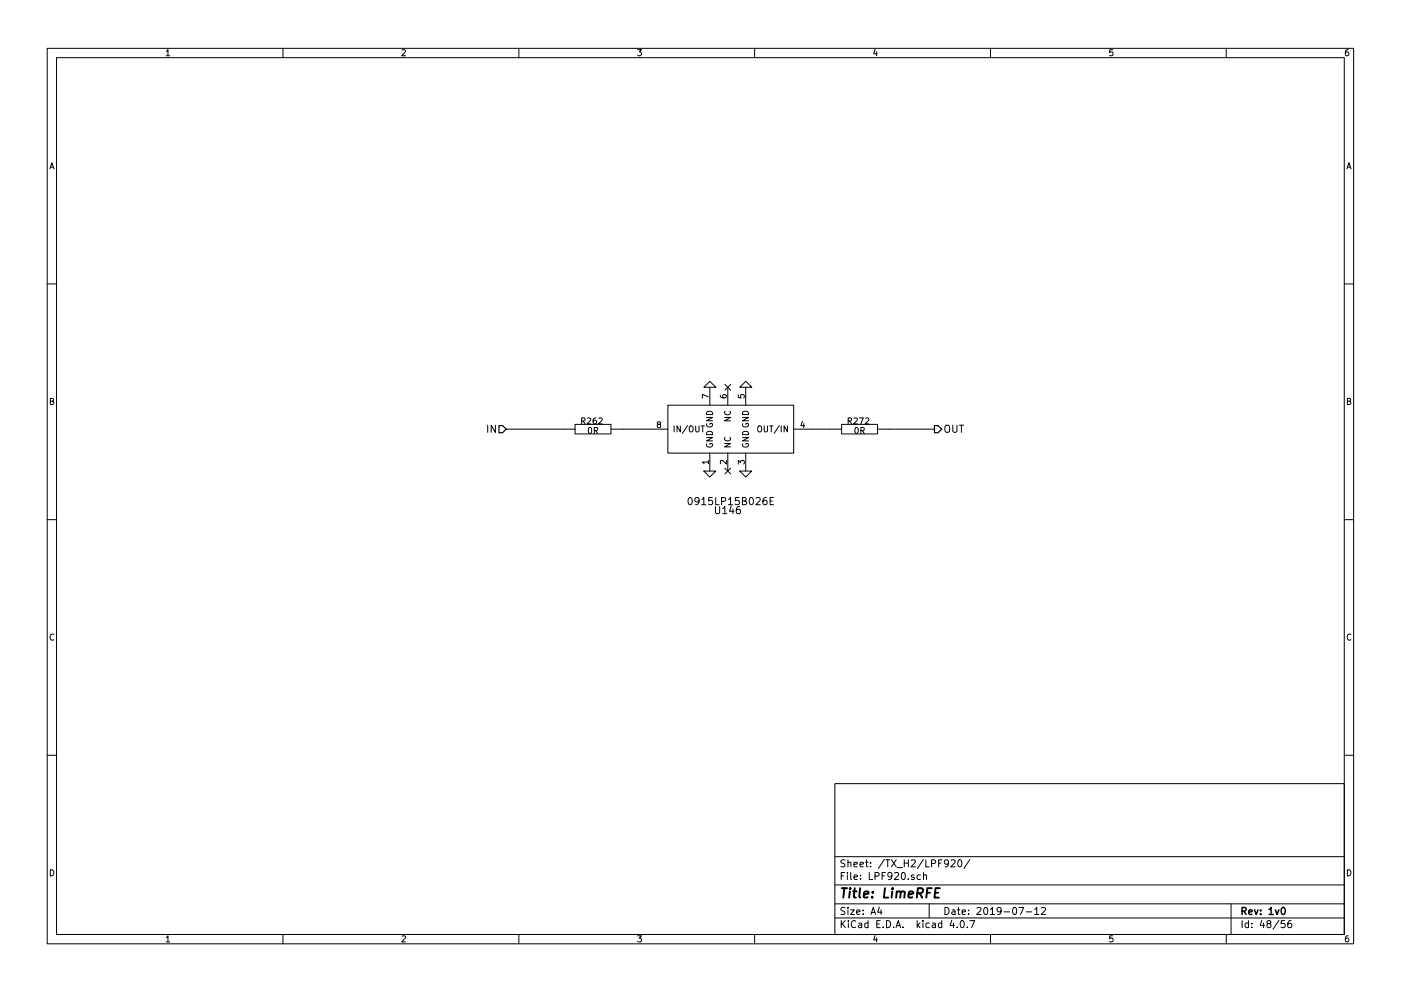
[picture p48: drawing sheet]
<svg xmlns="http://www.w3.org/2000/svg" width="297mm" height="210mm" viewBox="0 0 297 210" stroke-linecap="round" stroke-linejoin="round" font-family="sans-serif">
<g fill="none" stroke="#000" stroke-width=".21">
<path d="M10 10.3h277v189.9h-277zM12 12.2h273v186.1h-273zM35.3 10.9l.3-.4v1.3M35.3 11.8h.7M60 10.3v1.9M85.2 10.6l.5-.1 .3 .4-.8 .9h.8M110 10.3v1.9M135.2 10.5h.8l-.4 .5 .3 .1 .1 .2-.1 .4-.2 .1-.5-.1M160 10.3v1.9M185.5 10.5l-.3 .9h.8M185.9 11v.8M210 10.3v1.9"/>
<path d="M235.9 10.5h-.6v.6h.6l.1 .5-.3 .2-.4-.1M260 10.3v1.9M285.9 10.5l-.4 .1-.2 .2-.1 .8 .3 .2 .4-.1 .1-.4-.1-.2-.4-.1-.3 .3M10.6 35.8l.4-1.3 .4 1.3M10.7 35.5h.6M285.6 35.8l.4-1.3 .4 1.3M285.7 35.5h.6M10 60.2h2M285 60.2h2M10.7 85.1h.5l.1-.5-.6-.1v1.3h.5l.2-.4-.3-.3M103.4 90.2v1.5M105 90.2v1.5l-.9-1.5v1.5"/>
<path d="M107.3 91.1h14.6M121.9 90h7.6v2.1h-7.6zM123.3 89.3l.6-.1 .1-.4-.7-.1v1.2M123.6 89.3l.4 .6M124.5 88.8l.5-.1 .2 .3-.7 .9h.7M124.8 90.8l.2-.1a.67 .67 0 0 1 .5 .6 .67 .67 0 0 1-.5 .7l-.3-.5zM126 91.4l.6-.1 .1-.5-.7-.1v1.3M126.3 91.4l.4 .6M126.3 88.7h-.3l-.2 .3v.7l.2 .2 .4-.1-.1-.6-.3-.1-.2 .3M127 88.8l.5-.1 .2 .3-.8 .9h.8M129.5 91.1h12.1M139.6 90l-.3-.2 .1-.3 .6 .1v.3l-.6 .2-.1 .2 .1 .3 .2 .1h.2l.3-.2-.1-.4-.2-.1"/>
<path d="M141.6 86h26.7v10.1h-26.7zM142.9 90.4v1.2M144.2 90.4v1.2l-.7-1.2v1.2M145.8 90.3l-1.1 1.6M146.2 90.5l.2-.1h.4l.2 .8a.42 .42 0 0 1-.3 .4 .42 .42 0 0 1-.4 0l-.2-.4zM147.5 90.4v1l.2 .2h.3l.2-.2v-1M148.6 90.4h.8M149 90.4v1.2M149.2 99.9h2.6l-1.3 1.3zM149.2 82.2l1.3-1.3 1.3 1.3zM149.8 92.8h1.3l-1.3 .7h1.3M149.8 88.6h1.3l-1.3 .7h1.3"/>
<path d="M149.9 94.2a.59 .59 0 0 0 .5 .7 .59 .59 0 0 0 .6-.7l-.5-.1v.2M149.9 89.9a.59 .59 0 0 0 .5 .7 .59 .59 0 0 0 .6-.7l-.5-.1v.3M149.9 87.5a.69 .69 0 0 1 .7-.2 .69 .69 0 0 1 .5 .7h-1.3zM150 91.6a.67 .67 0 0 1 .7-.1 .67 .67 0 0 1 .4 .7h-1.3zM150.2 98h-1.3l.4 .4M150.2 84.2l-1.3-.5v.8M150.2 97.7v.7M150.5 82.2v3.8M150.5 96.1v3.8M152.7 83.8l.1 .4 .2 .2h.7l.3-.2-.1-.4h-.6l-.1 .4 .2 .2M153.6 94.1h1.3l-1.3 .7h1.3M153.6 88.6h1.3l-1.3 .7h1.3"/>
<path d="M153.7 81.6l1.2 1.2M153.7 99.3l1.2 1.3M153.7 92.8a.56 .56 0 0 0 .5 .7 .56 .56 0 0 0 .6-.7M153.7 87.2a.56 .56 0 0 0 .5 .8 .56 .56 0 0 0 .6-.8M154 97.7v.8l-.9-.8-.4 .2 .1 .5M154.3 82.2v3.8M154.3 96.1v3.8M154.9 81.6l-1.2 1.2M154.9 99.3l-1.2 1.3M156.5 98.5v-.8l.5 .4 .1-.4h.6l.1 .2-.1 .6M156.5 83.8v.6h.6v-.6h.6l.1 .1-.1 .5M156.8 99.9h2.6l-1.3 1.3z"/>
<path d="M156.8 82.2l1.3-1.3 1.3 1.3zM157.4 92.8h1.3l-1.3 .7h1.3M157.4 88.6h1.3l-1.3 .7h1.3M157.5 94.2a.59 .59 0 0 0 .6 .7 .59 .59 0 0 0 .5-.7l-.5-.1v.2M157.5 91.7a.69 .69 0 0 1 .8-.2 .69 .69 0 0 1 .4 .7h-1.3zM157.5 89.9a.59 .59 0 0 0 .6 .7 .59 .59 0 0 0 .5-.7l-.5-.1v.3M157.5 87.5a.69 .69 0 0 1 .8-.2 .69 .69 0 0 1 .4 .7h-1.3zM158.1 82.2v3.8M158.1 96.1v3.8M160.7 90.5l.2-.1h.4l.2 .8a.42 .42 0 0 1-.2 .4 .42 .42 0 0 1-.5 0l-.1-.4zM162 90.4v1l.3 .2h.2l.2-.2v-1M163.2 90.4h.7"/>
<path d="M163.5 90.4v1.2M165.2 90.3l-1.1 1.6M165.6 90.4v1.2M167 90.4v1.2l-.8-1.2v1.2M168.3 91.1h10.1M170.1 89.4l-.3 .9h.8M170.4 89.9v.8M178.4 90h7.7v2.1h-7.7zM179.8 89.3l.6-.1 .1-.4-.7-.1v1.2M180.1 89.3l.4 .6M181.1 88.8l.4-.1 .3 .3-.8 .9h.8M181.4 90.8l.1-.1a.67 .67 0 0 1 .5 .6 .67 .67 0 0 1-.5 .7l-.2-.5z"/>
<path d="M182.2 88.7h.8l-.5 1.2M182.5 91.4l.6-.1 .1-.5-.7-.1v1.3M182.8 91.4l.4 .6M183.5 88.8l.5-.1 .2 .3-.8 .9h.8M186.1 91.1h12M200.4 90.4a.5 .5 0 0 1 .6-.2 .5 .5 0 0 1 .3 .5v.8l-.3 .2a.53 .53 0 0 1-.7-.5zM202 90.2v1.3l.3 .2h.3l.3-.2v-1.3M203.4 90.2h.9M203.8 90.2v1.5M285.7 85.1h.5l.1-.5-.6-.1v1.3h.5l.2-.4-.3-.3M10 110.3h2M146.1 105.6h.2a.81 .81 0 0 1 .5 .7 .81 .81 0 0 1-.5 .8 .98 .98 0 0 1-.2-1.5z"/>
<path d="M148.2 106.2l-.3 .3h-.3l-.3-.3 .1-.5 .5-.1a.96 .96 0 0 1-.1 1.5h-.3M148.8 106l.4-.4v1.5M148.8 107.1h.9M151 105.6h-.7l-.1 .7 .2-.2 .6 .1 .1 .6-.3 .3-.6-.2M151.7 107.5v1.2l.3 .3h.3l.3-.3v-1.2M151.7 105.6v1.5h.8M153 106.4l.7-.1 .2-.2-.1-.4-.2-.1h-.6v1.5M153.2 107.9l.5-.4v1.5M153.2 109h.9M154.4 106l.5-.4v1.5M154.4 107.1h.9M155 107.4l-.3 1.1h.9"/>
<path d="M155.4 108v1M156.7 105.6h-.7l-.1 .7 .2-.2 .5 .1 .2 .6-.3 .3-.6-.2M156.8 107.5h-.4a.99 .99 0 0 0 0 1.5l.5-.2 .1-.5-.3-.3h-.3l-.3 .3M157.4 106.3l.7-.1 .1-.2-.1-.3-.7-.1v1.5h.6l.3-.3v-.2l-.4-.3M159 105.7l.2-.1a.81 .81 0 0 1 .6 .7 .81 .81 0 0 1-.6 .8l-.2-.2-.1-.4zM160.3 105.7l.6-.1 .3 .4-1 1.1h1M162.5 105.6h-.4a.99 .99 0 0 0 0 1.5l.5-.2v-.5l-.3-.3h-.2l-.4 .3M163.3 106.3h.5M164 105.6h-.7v1.5h.7M285 110.3h2M11.4 134.6a.58 .58 0 0 0-.8 .6 .58 .58 0 0 0 .8 .5M286.4 134.6a.58 .58 0 0 0-.8 .6 .58 .58 0 0 0 .8 .5"/>
<path d="M10 160.2h2M177 166.3h108v32h-108zM285 160.2h2M10.7 184.5a.65 .65 0 0 1 .7 .7 .65 .65 0 0 1-.7 .6zM35.3 198.9l.3-.4v1.3M35.3 199.8h.7M60 198.3v1.9M85.2 198.6l.5-.1 .3 .4-.8 .9h.8M110 198.3v1.9M135.2 198.5h.8l-.4 .5 .3 .1 .1 .2-.1 .4-.2 .1-.5-.1M160 198.3v1.9M177 194.8h108"/>
<path d="M177 191.8h108M177 187.8h108M177 181.8h108M178.4 195.3v1.5M178.4 185.8h.5M178.6 196l.6 .8M179.1 185.1h-.7v1.5M179.1 192.6l-.5-.1-.3 .3 .1 .3 .7 .4v.4l-.2 .1-.6-.1M179.1 182.5l-.5-.1-.3 .3 .1 .3 .7 .4v.4l-.2 .1-.6-.1M179.2 195.3l-.8 .9M179.7 185.1v.2M179.7 185.6v1"/>
<path d="M179.8 192.5v.2M179.8 183.1l.2-.2 .4 .1v.9M179.8 182.4v1.5M179.8 193v1M179.9 195.3v.2M179.9 195.8v1M180.3 193h.8l-.8 1h.8M180.4 185.1v1.3l.2 .2M181.1 183.4l.7-.1-.1-.3-.4-.1-.2 .2v.7h.6M181.1 186.1l.7-.1-.1-.3-.4-.1-.2 .2 .1 .7h.5M181.4 195.5a.71 .71 0 0 0-1 .5 .71 .71 0 0 0 .8 .8l.2-.1M181.6 193.5l.7-.1v-.3l-.4-.1-.3 .2 .1 .7h.6"/>
<path d="M182.1 195.9h.6v.9M182.3 183.4l.8-.1-.1-.3-.4-.1-.3 .2 .1 .7h.6M182.4 186.5v.1M182.4 185.7v.1M182.7 196.2l-.7 .3 .2 .3 .5-.1M183 193.9v.1M183 193.1v.1M183.5 182.9h.6M183.7 182.4v1.3l.4 .2M184 195.9l-.4-.1-.3 .3 .1 .6 .2 .1 .4-.1M184 195.3v1.5M184.3 185.1v1.5h.7"/>
<path d="M184.6 183.8v.1M184.6 183v.1M184.7 194l.4-1.5 .5 1.5M184.8 193.6h.7M185.5 185.9l.7-.1 .2-.2-.1-.3-.2-.2h-.6v1.5M185.5 198.5l-.3 .9h.8M185.9 199v.8M185.9 196h.5M186.4 192.5l-.3 1h.9M186.6 195.3h-.7v1.5h.7M186.8 193v1M187 185.8h.5"/>
<path d="M187.2 196.7v.1M187.5 182.3l-1.3 2M187.7 185.1h-.7v1.5M187.8 182.4h.8M188 195.3a.76 .76 0 0 1 .8 .8 .76 .76 0 0 1-.8 .7zM188.2 182.4v1.5M189 182.4l1 1.5M189.1 185.7l-.3 .3h-.3l-.3-.3v-.3l.3-.3h.3l.3 .3a1.01 1.01 0 0 1-.4 1.2h-.3M189.5 196.7v.1M189.7 185.3l.5-.2 .3 .4-.9 1.1h.9M190 196.8l.4-1.5 .6 1.5M190 182.4l-1 1.5"/>
<path d="M190.1 196.4h.7M190.2 184.1h1.2M191.2 185.3l.2-.2a.8 .8 0 0 1 .6 .8 .8 .8 0 0 1-.6 .7l-.3-.6zM191.5 196.7v.1M191.7 182.4v1.5M191.7 183.1h.9M192.6 186.5v.1M192.6 182.4v1.5M193.2 182.6l.6-.2 .3 .4-1 1.1h1M193.8 185.7l-.4-.1-.2 .2 .1 .2 .5 .2v.3h-.6M194.5 195.3v1.5M194.6 196.3l.4 .5"/>
<path d="M195 195.8l-.5 .6M195.1 185.7l-.4-.1-.3 .3 .1 .6 .2 .1 .4-.1M195.7 195.3v.2M195.7 195.8v1M195.8 182.3l-1.3 2M195.8 185.7l.2-.1 .4 .1v.9M195.8 185.1v1.5M196.3 182.4v1.5h.7M197 191.8v3M197 195.9l-.4-.1-.3 .3 .1 .6 .2 .1 .4-.1M197.5 183.2l.7-.1 .2-.2-.1-.3-.2-.2h-.6v1.5M197.7 195.9h.6v.9"/>
<path d="M198.3 196.2l-.7 .3 .2 .3 .5-.1M199 183.1h.5M199.7 195.9l-.5-.1-.2 .3v.6l.2 .1 .5-.1M199.7 195.3v1.5M199.7 182.4h-.7v1.5M200.4 192.5a.76 .76 0 0 1 .8 .8 .76 .76 0 0 1-.8 .7zM201.1 183.1l-.3 .3h-.3l-.3-.3v-.4l.3-.3h.3l.3 .3a1.01 1.01 0 0 1-.4 1.2h-.3M201.7 182.6l.5-.2 .3 .4-.9 1.1h.9M201.8 195.2l-.4 1.1h1M201.9 193.1h.5l.1 .9M202.2 195.8v1M202.5 193.4l-.7 .3 .2 .3 .5-.1"/>
<path d="M202.9 196.7v.1M203 193h.6M203.2 192.5v1.3l.4 .2M203.2 182.6l.2-.2a.8 .8 0 0 1 .6 .8 .8 .8 0 0 1-.6 .7l-.3-.5zM203.8 195.4l.1-.1a.8 .8 0 0 1 .6 .8 .8 .8 0 0 1-.6 .7 .97 .97 0 0 1-.1-1.4zM204 193.5l.7-.1-.1-.3-.4-.1-.2 .2 .1 .7h.5M205.1 196.7v.1M205.4 193.9v.1M205.4 193.1v.1M205.6 195.3h1.1l-.7 1.5M205.6 182.3l-1.2 2M207.1 192.7l.6-.2 .3 .5-.9 1h.9"/>
<path d="M208.7 192.7l.2-.2a.8 .8 0 0 1 .5 .8 .8 .8 0 0 1-.5 .7l-.3-.5zM210 193l.4-.5v1.5M210 194h.8M210 198.3v1.9M212.3 193.2l-.3 .3h-.3l-.3-.3v-.4l.3-.3h.3l.3 .3a1.01 1.01 0 0 1-.5 1.2h-.2M212.9 193.5h1.1M214.8 192.7l.2-.2a.8 .8 0 0 1 .6 .8 .8 .8 0 0 1-.6 .7l-.3-.5zM216 192.5h1l-.6 1.5M217.6 193.5h1.1M219.4 193l.4-.5v1.5M219.4 194h.8M220.8 192.7l.6-.2 .3 .5-1 1h1"/>
<path d="M235.9 198.5h-.6v.7l.6-.1 .1 .5-.3 .2-.4-.1M260 198.3v1.9M261 191.8v6.5M263.3 195.3v1.5M264.7 195.9l-.4-.1-.3 .3 .1 .6 .2 .1 .4-.1M264.7 195.3v1.5M265.4 196.7v.1M265.4 195.9v.1M267.5 195.2l-.3 1.1h.9M267.9 195.8v1M268.9 196l-.3-.3 .1-.2 .2-.2 .4 .1 .2 .2-.1 .2-.5 .2-.3 .3v.2l.3 .3h.3l.3-.3v-.2l-.3-.3M271.2 195.2l-1.3 2"/>
<path d="M272.4 195.3h-.7l-.1 .7h.7l.2 .2-.1 .5-.2 .1-.6-.1M273.7 195.3l-.4 .1a1.11 1.11 0 0 0-.1 1.3l.4 .1 .2-.1 .1-.5-.3-.3-.4 .1-.2 .2M285.7 184.5a.65 .65 0 0 1 .7 .7 .65 .65 0 0 1-.7 .6zM285.9 198.5l-.4 .1-.2 .3-.1 .7 .3 .2 .4-.1 .1-.4-.1-.2-.4-.1-.3 .3"/>
</g>
<path d="M263.3 193.3l.8-.1 .1-.2-.1-.3-.2-.2h-.6v1.5M263.7 193.3l.5 .7M264.8 193.5l.7-.1-.1-.3-.4-.1-.2 .2v.7h.6M266 193l.3 1 .4-1M267.3 193.9v.1M267.3 193.1v.1M269.1 193l.4-.5v1.5M269.1 194h.8M270.4 193l.4 1 .3-1M271.8 192.7l.2-.2a.8 .8 0 0 1 .5 .8 .8 .8 0 0 1-.5 .7l-.4-.5z" fill="none" stroke="#000" stroke-width=".3"/>
<g fill="none" stroke="#000" stroke-width=".41">
<path d="M178.5 188.4h1.1M179 188.4l-.2 2M180.2 189.1l-.2 1.3M180.3 188.4l-.1 .2 .2-.1-.1-.1-.1 .2M180.9 189.1h.7M181.2 188.4l-.2 1.8 .1 .1 .4 .1M182.4 188.4l-.2 1.8 .2 .2M183.2 189.8l.9-.2v-.4l-.6-.1-.3 .3v.9h.7M184.9 190.3v.1M185.1 189.2l-.1 .2-.1-.1 .2-.1-.1 .2M187.6 188.4l-.2 2h.9M189.2 189.1l-.2 1.3"/>
<path d="M189.3 188.4l-.1 .2 .2-.1-.1-.1-.1 .2M190.1 189.3l.3-.2 .5 .1v1.2M190.1 189.1l-.1 1.3M191 189.4a.52 .52 0 0 1 .8-.2l-.1 1.2M192.6 189.8l1-.2v-.4l-.6-.1-.3 .3v.9h.7M194.5 189.5l1-.1a.56 .56 0 0 0 .1-.9l-1-.1-.2 2M195 189.5l.5 .9M196.5 189.4h.7M197.6 188.4h-1l-.2 2M198.2 189.4h.7M199.3 188.4h-1l-.2 2h1"/>
</g>
<path d="M105.8 90.3h.8l.7 .8-.7 .7h-.8zM198.1 90.3h.8l.7 .8-.7 .7h-.8z" fill="none" stroke="#000" stroke-width=".25"/>
</svg>
